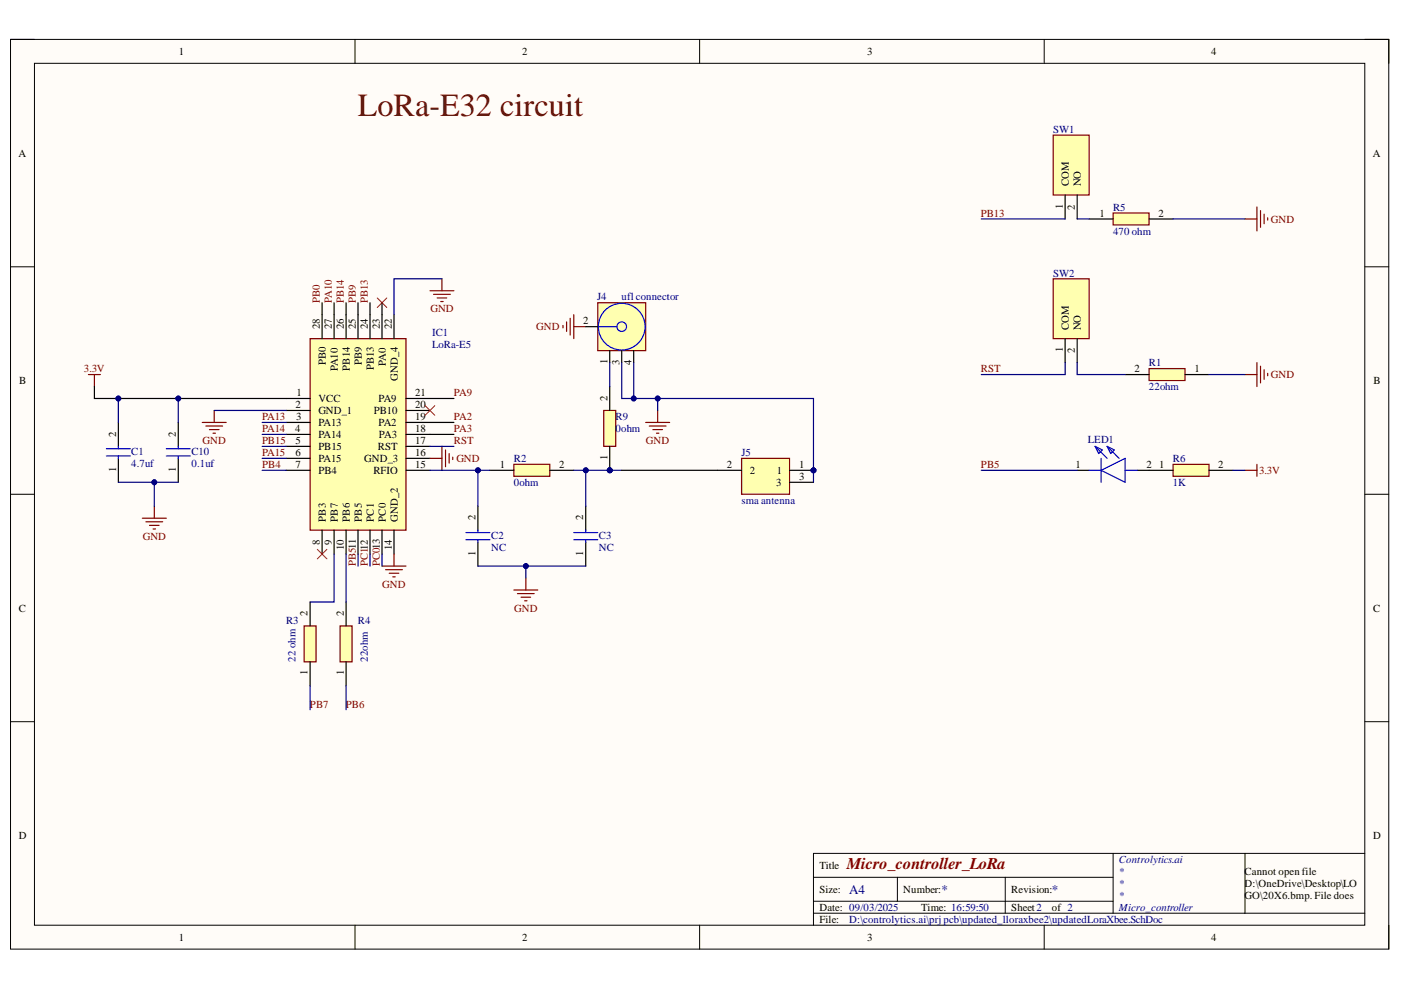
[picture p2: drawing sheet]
<svg xmlns="http://www.w3.org/2000/svg" width="297mm" height="210mm" viewBox="0 0 297 210" stroke-linecap="round" stroke-linejoin="round" font-family="sans-serif">
<defs><g id="words">
<text font-size="6.8" fill="#5b0f00" x="75.9" y="24.7">LoRa-E32 circuit</text>
<text font-size="3.5" fill="#800000" x="179.6" y="184.3">Micro_controller_LoRa</text>
<g font-size="2.8" fill="#000080">
<text x="180.1" y="189.5">A4</text>
<text x="199.6" y="189.5">*</text>
<text x="223" y="189.5">*</text>
</g>
<g font-size="2.3">
<text x="37.9" y="11.7">1</text>
<text x="110.7" y="11.7">2</text>
<text x="183.9" y="11.7">3</text>
<text x="256.8" y="11.7">4</text>
<text x="3.9" y="33.3">A</text>
<text x="291" y="33.3">A</text>
<text x="226.6" y="39.5" transform="rotate(-90 226.6 39.5)">COM</text>
<text x="229.1" y="39.5" transform="rotate(-90 229.1 39.5)">NO</text>
<text x="225.3" y="44.3" transform="rotate(-90 225.3 44.3)">1</text>
<text x="227.9" y="44.4" transform="rotate(-90 227.9 44.4)">2</text>
<text x="233.1" y="46">1</text>
<text x="245.6" y="46">2</text>
<text x="67.8" y="69.8" transform="rotate(-90 67.8 69.8)">28</text>
<text x="70.4" y="69.8" transform="rotate(-90 70.4 69.8)">27</text>
<text x="72.9" y="69.8" transform="rotate(-90 72.9 69.8)">26</text>
<text x="75.4" y="69.8" transform="rotate(-90 75.4 69.8)">25</text>
<text x="78" y="69.8" transform="rotate(-90 78 69.8)">24</text>
<text x="80.5" y="69.8" transform="rotate(-90 80.5 69.8)">23</text>
<text x="83.1" y="69.8" transform="rotate(-90 83.1 69.8)">22</text>
<text x="123.7" y="68.8">2</text>
<text x="226.6" y="70" transform="rotate(-90 226.6 70)">COM</text>
<text x="229.1" y="70" transform="rotate(-90 229.1 70)">NO</text>
<text x="69.1" y="77.5" transform="rotate(-90 69.1 77.5)">PB0</text>
<text x="76.7" y="77.4" transform="rotate(-90 76.7 77.4)">PB9</text>
<text x="81.8" y="77.6" transform="rotate(-90 81.8 77.6)">PA0</text>
<text x="128.8" y="77.2" transform="rotate(-90 128.8 77.2)">1</text>
<text x="131.4" y="77.3" transform="rotate(-90 131.4 77.3)">3</text>
<text x="133.9" y="77.5" transform="rotate(-90 133.9 77.5)">4</text>
<text x="225.3" y="74.7" transform="rotate(-90 225.3 74.7)">1</text>
<text x="227.9" y="74.9" transform="rotate(-90 227.9 74.9)">2</text>
<text x="4.1" y="81.4">B</text>
<text x="62.8" y="84">1</text>
<text x="71.6" y="78.7" transform="rotate(-90 71.6 78.7)">PA10</text>
<text x="74.2" y="78.6" transform="rotate(-90 74.2 78.6)">PB14</text>
<text x="79.3" y="78.5" transform="rotate(-90 79.3 78.5)">PB13</text>
<text x="84.3" y="80.8" transform="rotate(-90 84.3 80.8)">GND_4</text>
<text x="88" y="84">21</text>
<text x="240.5" y="78.9">2</text>
<text x="253.2" y="78.9">1</text>
<text x="291.2" y="81.4">B</text>
<text x="62.7" y="86.5">2</text>
<text x="62.8" y="89.1">3</text>
<text x="67.5" y="85.2">VCC</text>
<text x="67.5" y="87.8">GND_1</text>
<text x="79.3" y="87.8">PB10</text>
<text x="80.3" y="85.2">PA9</text>
<text x="88" y="89.1">19</text>
<text x="88" y="86.5">20</text>
<text x="128.8" y="85" transform="rotate(-90 128.8 85)">2</text>
<text x="24.6" y="92.6" transform="rotate(-90 24.6 92.6)">2</text>
<text x="37.3" y="92.6" transform="rotate(-90 37.3 92.6)">2</text>
<text x="62.6" y="91.7">4</text>
<text x="62.7" y="94.2">5</text>
<text x="67.5" y="90.4">PA13</text>
<text x="67.5" y="92.9">PA14</text>
<text x="67.5" y="95.5">PB15</text>
<text x="80.1" y="95.5">RST</text>
<text x="80.3" y="90.4">PA2</text>
<text x="80.4" y="92.9">PA3</text>
<text x="88" y="94.2">17</text>
<text x="88" y="91.7">18</text>
<text x="24.6" y="100.1" transform="rotate(-90 24.6 100.1)">1</text>
<text x="37.3" y="100.1" transform="rotate(-90 37.3 100.1)">1</text>
<text x="62.7" y="96.7">6</text>
<text x="62.7" y="99.3">7</text>
<text x="67.5" y="98">PA15</text>
<text x="67.5" y="100.5">PB4</text>
<text x="77.2" y="98">GND_3</text>
<text x="79.2" y="100.5">RFIO</text>
<text x="88" y="99.3">15</text>
<text x="88" y="96.7">16</text>
<text x="106" y="99.3">1</text>
<text x="118.6" y="99.3">2</text>
<text x="128.8" y="97.6" transform="rotate(-90 128.8 97.6)">1</text>
<text x="154.1" y="99.3">2</text>
<text x="159" y="100.5">2</text>
<text x="164.7" y="100.5">1</text>
<text x="169.4" y="99.3">1</text>
<text x="169.4" y="101.8">3</text>
<text x="228" y="99.3">1</text>
<text x="243.1" y="99.3">2</text>
<text x="245.8" y="99.3">1</text>
<text x="258.3" y="99.3">2</text>
<text x="164.6" y="103.1">3</text>
<text x="69.1" y="110.6" transform="rotate(-90 69.1 110.6)">PB3</text>
<text x="71.6" y="110.6" transform="rotate(-90 71.6 110.6)">PB7</text>
<text x="74.2" y="110.6" transform="rotate(-90 74.2 110.6)">PB6</text>
<text x="76.7" y="110.6" transform="rotate(-90 76.7 110.6)">PB5</text>
<text x="79.3" y="110.6" transform="rotate(-90 79.3 110.6)">PC1</text>
<text x="81.8" y="110.6" transform="rotate(-90 81.8 110.6)">PC0</text>
<text x="84.3" y="110.6" transform="rotate(-90 84.3 110.6)">GND_2</text>
<text x="100.8" y="110.3" transform="rotate(-90 100.8 110.3)">2</text>
<text x="123.7" y="110.3" transform="rotate(-90 123.7 110.3)">2</text>
<text x="67.8" y="115.5" transform="rotate(-90 67.8 115.5)">8</text>
<text x="70.4" y="115.5" transform="rotate(-90 70.4 115.5)">9</text>
<text x="72.9" y="116.7" transform="rotate(-90 72.9 116.7)">10</text>
<text x="83.1" y="116.7" transform="rotate(-90 83.1 116.7)">14</text>
<text x="100.8" y="117.9" transform="rotate(-90 100.8 117.9)">1</text>
<text x="123.7" y="117.9" transform="rotate(-90 123.7 117.9)">1</text>
<text x="4" y="129.7">C</text>
<text x="65.2" y="130.7" transform="rotate(-90 65.2 130.7)">2</text>
<text x="72.9" y="130.7" transform="rotate(-90 72.9 130.7)">2</text>
<text x="291.1" y="129.7">C</text>
<text x="65.2" y="143.2" transform="rotate(-90 65.2 143.2)">1</text>
<text x="72.9" y="143.2" transform="rotate(-90 72.9 143.2)">1</text>
<text x="4" y="177.9">D</text>
<text x="291.1" y="177.9">D</text>
<text x="173.7" y="184.3">Title</text>
<text x="263.9" y="185.5">Cannot open file</text>
<text x="173.7" y="189.3">Size:</text>
<text x="191.5" y="189.3">Number:</text>
<text x="214.4" y="189.3">Revision:</text>
<text x="263.9" y="188.1">D:\OneDrive\Desktop\LO</text>
<text x="263.9" y="190.6">GO\20X6.bmp. File does</text>
<text x="173.7" y="193.1">Date: 09/03/2025</text>
<text x="173.7" y="195.7">File:</text>
<text x="195.3" y="193.1">Time: 16:59:50</text>
<text x="214.4" y="193.1">Sheet2</text>
<text x="223" y="193.1">of 2</text>
<text x="263.9" y="193.1">not exist.</text>
<text x="37.9" y="199.5">1</text>
<text x="110.7" y="199.5">2</text>
<text x="183.9" y="199.5">3</text>
<text x="256.8" y="199.5">4</text>
</g>
<g font-size="2.3" fill="#000080">
<text x="223.3" y="28.1">SW1</text>
<text x="236" y="44.7">R5</text>
<text x="236" y="49.8">470 ohm</text>
<text x="223.3" y="58.6">SW2</text>
<text x="126.6" y="63.7">J4</text>
<text x="131.8" y="63.7">ufl connector</text>
<text x="91.6" y="71.3">IC1</text>
<text x="91.6" y="73.8">LoRa-E5</text>
<text x="243.6" y="77.6">R1</text>
<text x="243.6" y="82.7">22ohm</text>
<text x="130.5" y="89.1">R9</text>
<text x="130.5" y="91.7">0ohm</text>
<text x="230.7" y="93.9">LED1</text>
<text x="27.8" y="96.5">C1</text>
<text x="27.8" y="99">4.7uf</text>
<text x="40.6" y="96.5">C10</text>
<text x="40.6" y="99">0.1uf</text>
<text x="108.9" y="98">R2</text>
<text x="157.2" y="96.7">J5</text>
<text x="248.7" y="98">R6</text>
<text x="108.9" y="103.1">0ohm</text>
<text x="157.2" y="106.9">sma antenna</text>
<text x="248.7" y="103.1">1K</text>
<text x="104.1" y="114.2">C2</text>
<text x="104.1" y="116.8">NC</text>
<text x="127" y="114.2">C3</text>
<text x="127" y="116.8">NC</text>
<text x="60.6" y="132.2">R3</text>
<text x="75.9" y="132.2">R4</text>
<text x="62.7" y="140.3" transform="rotate(-90 62.7 140.3)">22 ohm</text>
<text x="78" y="140.3" transform="rotate(-90 78 140.3)">22ohm</text>
<text x="237.2" y="183">Controlytics.ai</text>
<text x="237.2" y="185.5">*</text>
<text x="237.2" y="188.1">*</text>
<text x="237.2" y="190.6">*</text>
<text x="180.1" y="195.7">D:\controlytics.ai\prjpcb\updated_lloraxbee2\updatedLoraXbee.SchDoc</text>
<text x="237.2" y="193.1">Micro_controller</text>
</g>
<g font-size="2.3" fill="#800000">
<text x="208" y="46">PB13</text>
<text x="269.5" y="47.2">GND</text>
<text x="67.8" y="64.2" transform="rotate(-90 67.8 64.2)">PB0</text>
<text x="70.4" y="64.2" transform="rotate(-90 70.4 64.2)">PA10</text>
<text x="72.9" y="64.2" transform="rotate(-90 72.9 64.2)">PB14</text>
<text x="75.4" y="64.2" transform="rotate(-90 75.4 64.2)">PB9</text>
<text x="78" y="64.2" transform="rotate(-90 78 64.2)">PB13</text>
<text x="91.3" y="66.2">GND</text>
<text x="113.7" y="70">GND</text>
<text x="17.8" y="78.9">3.3V</text>
<text x="96.3" y="84">PA9</text>
<text x="208" y="78.9">RST</text>
<text x="269.5" y="80.2">GND</text>
<text x="55.6" y="89.1">PA13</text>
<text x="96.3" y="89.1">PA2</text>
<text x="43" y="94.2">GND</text>
<text x="55.6" y="94.2">PB15</text>
<text x="55.6" y="91.7">PA14</text>
<text x="96.3" y="94.2">RST</text>
<text x="96.3" y="91.7">PA3</text>
<text x="136.9" y="94.2">GND</text>
<text x="55.6" y="99.3">PB4</text>
<text x="55.6" y="96.7">PA15</text>
<text x="96.8" y="98">GND</text>
<text x="208" y="99.3">PB5</text>
<text x="266.9" y="100.5">3.3V</text>
<text x="30.3" y="114.5">GND</text>
<text x="75.4" y="120" transform="rotate(-90 75.4 120)">PB511</text>
<text x="78" y="120" transform="rotate(-90 78 120)">PC112</text>
<text x="80.5" y="120" transform="rotate(-90 80.5 120)">PC013</text>
<text x="81" y="124.6">GND</text>
<text x="109" y="129.7">GND</text>
<text x="65.7" y="150">PB7</text>
<text x="73.3" y="150">PB6</text>
</g>
</g></defs>
<path d="M2.2 8.4h292.2v192.8h-292.2z" fill-rule="evenodd" fill="#fffcf8"/>
<path d="M2.2 8.4h292.2v192.8h-292.2z" fill="none" stroke="#000" stroke-width=".21"/>
<path d="M7.3 13.4h282.1v182.8h-282.1z" fill-rule="evenodd" fill="#fffcf8"/>
<g fill="none" stroke="#000" stroke-width=".21">
<path d="M2.2 8.3h5.1M7.3 13.4h282.1v182.8h-282.1zM75.3 8.3v5.1M148.3 8.3v5.1M221.4 8.4v5M289.4 8.4h5v5M2.2 56.6h5.1M289.4 56.6h5M2.2 104.8h5.1M289.4 104.8h5M2.2 153h5.1M289.4 153h5"/>
<path d="M75.3 196.2v5M148.3 196.2v5M172.5 186h63.5M172.5 193.6h116.9M172.5 191.1h63.5M190.3 186v5.1M213.1 186v7.6M221.4 196.2v5M236 180.9v12.7M264 180.9v12.7M289.4 180.9h-116.9v15.3M294.4 196.2v5"/>
</g>
<path d="M65.8 71.8h20.3v40.6h-20.3z" fill-rule="evenodd" fill="#ffffb0"/>
<g fill="none" stroke="#800000" stroke-width=".25">
<path d="M93.7 59.1v2.5M264 46.4h2.5M266.5 43.9v5.1M267.3 44.7v3.5M268 45.4v2M268.8 46.2v.5M18.7 79.4h2.6M20 79.4v2.6M65.8 71.8h20.3v40.6h-20.3zM91.2 61.6h5M91.9 62.4h3.6M92.7 63.2h2"/>
<path d="M93.4 63.9h.6M42.9 89.6h5.1M43.6 90.3h3.6M44.4 91.1h2M45.2 91.8h.5M45.4 87v2.6M91.2 97.2h2.5M93.7 94.6v5.1M94.5 95.4v3.6M95.2 96.2v2M96 96.9v.5M30.2 109.9h5.1"/>
<path d="M30.9 110.6h3.6M31.7 111.4h2M32.5 112.2h.5M32.7 107.3v2.6M83.5 117.5v2.5M81 120h5.1M81.8 120.8h3.5M82.5 121.5h2.1M83.3 122.3h.5M108.9 125.1h5.1M109.7 125.9h3.6M110.5 126.6h2"/>
<path d="M111.2 127.4h.5M111.5 122.6v2.5"/>
</g>
<g fill="none" stroke="#000" stroke-width=".25">
<path d="M68.3 66.7v5.1M70.8 66.7v5.1M73.4 66.7v5.1M75.9 66.7v5.1M78.5 66.7v5.1M81 66.7v5.1M83.5 66.7v5.1M60.7 84.5h5.1M60.7 87h5.1M60.7 89.6h5.1M60.7 92.1h5.1M60.7 94.6h5.1"/>
<path d="M60.7 97.2h5.1M60.7 99.7h5.1M86.1 84.5h5.1M86.1 87h5.1M86.1 89.6h5.1M86.1 92.1h5.1M86.1 94.6h5.1M86.1 97.2h5.1M86.1 99.7h5.1M68.3 112.4v5.1M70.8 112.4v5.1M73.4 112.4v5.1"/>
<path d="M75.9 112.4v5.1M78.5 112.4v5.1M81 112.4v5.1M83.5 112.4v5.1M101.3 107.3v5.1M101.3 114.9v5.1M124.2 107.3v5.1M124.2 114.9v5.1"/>
</g>
<path d="M98.8 114.4h5.1M98.8 112.9h5.1M101.3 112.4v.5M101.3 114.4v.5M121.7 114.4h5M121.7 112.9h5M124.2 112.4v.5M124.2 114.4v.5" fill="none" stroke="#00f" stroke-width=".25"/>
<path d="M108.9 98.4h7.7v2.6h-7.7z" fill-rule="evenodd" fill="#ffffb0"/>
<path d="M108.9 98.4h7.7v2.6h-7.7z" fill="none" stroke="#800000" stroke-width=".25"/>
<path d="M103.9 99.7h5M116.6 99.7h5.1" fill="none" stroke="#000" stroke-width=".25"/>
<path d="M64.5 132.7h2.5v7.6h-2.5z" fill-rule="evenodd" fill="#ffffb0"/>
<path d="M64.5 132.7h2.5v7.6h-2.5z" fill="none" stroke="#800000" stroke-width=".25"/>
<path d="M65.8 127.6v5.1M65.8 140.3v5.1" fill="none" stroke="#000" stroke-width=".25"/>
<path d="M72.1 132.7h2.5v7.6h-2.5z" fill-rule="evenodd" fill="#ffffb0"/>
<path d="M72.1 132.7h2.5v7.6h-2.5z" fill="none" stroke="#800000" stroke-width=".25"/>
<path d="M73.4 127.6v5.1M73.4 140.3v5.1" fill="none" stroke="#000" stroke-width=".25"/>
<path d="M236 45.2h7.6v2.5h-7.6z" fill-rule="evenodd" fill="#ffffb0"/>
<path d="M236 45.2h7.6v2.5h-7.6z" fill="none" stroke="#800000" stroke-width=".25"/>
<path d="M230.9 46.4h5.1M243.6 46.4h5.1M25.1 89.6v5M25.1 97.2v5.1" fill="none" stroke="#000" stroke-width=".25"/>
<path d="M22.6 96.7h5M22.6 95.1h5M25.1 94.6v.5M25.1 96.7v.5" fill="none" stroke="#00f" stroke-width=".25"/>
<path d="M248.7 98.5h7.6v2.5h-7.6z" fill-rule="evenodd" fill="#ffffb0"/>
<path d="M248.7 98.5h7.6v2.5h-7.6zM264 99.7h2.5M266.5 98.5v2.5" fill="none" stroke="#800000" stroke-width=".25"/>
<path d="M228.4 99.7h2.5M241.1 99.7h7.6M256.3 99.7h5.1" fill="none" stroke="#000" stroke-width=".25"/>
<path d="M230.9 99.7h2.6M232.2 94.6l2.5 2.6M232.2 94.6l1.5 .8-.8 .8zM233.5 99.7l5-2.5v5.1zM233.5 97.2v5.1M234.7 94.6l2.6 2.6M234.7 94.6l1.6 .8-.8 .8zM238.5 99.7h2.6" fill="none" stroke="#00f" stroke-width=".25"/>
<path d="M223.3 28.7h7.6v12.6h-7.6z" fill-rule="evenodd" fill="#ffffb0"/>
<path d="M223.3 28.7h7.6v12.6h-7.6z" fill="none" stroke="#800000" stroke-width=".25"/>
<path d="M225.8 41.3v5.1M228.4 41.3v5.1" fill="none" stroke="#000" stroke-width=".25"/>
<path d="M223.3 59.1h7.6v12.7h-7.6z" fill-rule="evenodd" fill="#ffffb0"/>
<path d="M223.3 59.1h7.6v12.7h-7.6z" fill="none" stroke="#800000" stroke-width=".25"/>
<path d="M225.8 71.8v5.1M228.4 71.8v5.1" fill="none" stroke="#000" stroke-width=".25"/>
<path d="M243.6 78.1h7.6v2.6h-7.6z" fill-rule="evenodd" fill="#ffffb0"/>
<path d="M243.6 78.1h7.6v2.6h-7.6zM264 79.4h2.5M266.5 76.9v5.1M267.3 77.6v3.6M268 78.4v2M268.8 79.2v.5" fill="none" stroke="#800000" stroke-width=".25"/>
<path d="M238.5 79.4h5.1M251.2 79.4h5.1" fill="none" stroke="#000" stroke-width=".25"/>
<circle cx="172.5" cy="99.7" r=".51" fill="#000080"/>
<circle cx="172.5" cy="99.7" r=".51" fill="none" stroke="#000080" stroke-width=".21"/>
<path d="M157.2 97.2h10.2v7.6h-10.2z" fill-rule="evenodd" fill="#ffffb0"/>
<path d="M157.2 97.2h10.2v7.6h-10.2z" fill="none" stroke="#800000" stroke-width=".25"/>
<path d="M167.4 99.7h5.1" fill="none" stroke="#000" stroke-width=".25"/>
<circle cx="172.5" cy="99.7" r=".51" fill="#000080"/>
<circle cx="172.5" cy="99.7" r=".51" fill="none" stroke="#000080" stroke-width=".21"/>
<path d="M152.1 99.7h5.1M167.4 102.3h5.1" fill="none" stroke="#000" stroke-width=".25"/>
<circle cx="129.3" cy="99.7" r=".51" fill="#000080"/>
<circle cx="129.3" cy="99.7" r=".51" fill="none" stroke="#000080" stroke-width=".21"/>
<path d="M128 87h2.5v7.6h-2.5z" fill-rule="evenodd" fill="#ffffb0"/>
<path d="M128 87h2.5v7.6h-2.5z" fill="none" stroke="#800000" stroke-width=".25"/>
<path d="M129.3 94.6v5.1" fill="none" stroke="#000" stroke-width=".25"/>
<circle cx="129.3" cy="99.7" r=".51" fill="#000080"/>
<circle cx="129.3" cy="99.7" r=".51" fill="none" stroke="#000080" stroke-width=".21"/>
<path d="M129.3 82v5" fill="none" stroke="#000" stroke-width=".25"/>
<path d="M119.4 69v.5M120.1 68.2v2.1M120.9 67.5v3.5M121.7 66.7v5.1M121.7 69.3h2.5M136.9 89.6h5.1M137.7 90.3h3.5M138.4 91.1h2.1M139.2 91.8h.5M139.4 87v2.6" fill="none" stroke="#800000" stroke-width=".25"/>
<path d="M126.7 64.2h10.2v10.1h-10.2z" fill-rule="evenodd" fill="#ffffb0"/>
<path d="M126.7 64.2h10.2v10.1h-10.2z" fill="none" stroke="#800000" stroke-width=".25"/>
<g fill="none" stroke="#00f" stroke-width=".25">
<path d="M126.9 69.3h3.9M35.3 96.7h5M35.3 95.1h5M37.8 94.6v.5M37.8 96.7v.5"/>
<circle cx="131.8" cy="69.3" r="5"/>
<circle cx="131.8" cy="69.3" r="1.02"/>
</g>
<path d="M124.2 69.3h2.5M129.3 74.3v2.6M131.8 74.3v2.6M134.4 74.3v2.6M20 82v2.5h40.7M37.8 89.6v5M37.8 97.2v5.1" fill="none" stroke="#000" stroke-width=".25"/>
<path d="M80 63.2l2 2M82 63.2l-2 2M90.1 86l2.1 2M92.2 86l-2.1 2M67.3 116.5l2 2M69.3 116.5l-2 2" fill="none" stroke="#f00" stroke-width=".21"/>
<circle cx="37.8" cy="84.5" r=".51" fill="#000080"/>
<circle cx="37.8" cy="84.5" r=".51" fill="none" stroke="#000080" stroke-width=".21"/>
<circle cx="25.1" cy="84.5" r=".51" fill="#000080"/>
<circle cx="25.1" cy="84.5" r=".51" fill="none" stroke="#000080" stroke-width=".21"/>
<path d="M25.1 102.3h12.7" fill="none" stroke="#000080" stroke-width=".25"/>
<circle cx="32.7" cy="102.3" r=".51" fill="#000080"/>
<circle cx="32.7" cy="102.3" r=".51" fill="none" stroke="#000080" stroke-width=".21"/>
<path d="M93.7 59.1h-10.2v7.6M45.4 87h15.3M55.6 99.7h5.1M55.6 97.2h5.1M55.6 94.6h5.1M55.6 92.1h5.1M55.6 89.6h5.1M91.2 99.7h12.7M70.8 117.5v10.1h-5" fill="none" stroke="#000080" stroke-width=".25"/>
<circle cx="101.3" cy="99.7" r=".51" fill="#000080"/>
<circle cx="101.3" cy="99.7" r=".51" fill="none" stroke="#000080" stroke-width=".21"/>
<path d="M91.2 94.6h5M101.3 120h22.9" fill="none" stroke="#000080" stroke-width=".25"/>
<path d="M91.2 92.1h5M91.2 89.6h5M91.2 84.5h5" fill="none" stroke="#000" stroke-width=".25"/>
<circle cx="111.5" cy="120" r=".51" fill="#000080"/>
<circle cx="111.5" cy="120" r=".51" fill="none" stroke="#000080" stroke-width=".21"/>
<path d="M121.7 99.7h7.6" fill="none" stroke="#000080" stroke-width=".25"/>
<circle cx="124.2" cy="99.7" r=".51" fill="#000080"/>
<circle cx="124.2" cy="99.7" r=".51" fill="none" stroke="#000080" stroke-width=".21"/>
<circle cx="129.3" cy="99.7" r=".51" fill="#000080"/>
<circle cx="129.3" cy="99.7" r=".51" fill="none" stroke="#000080" stroke-width=".21"/>
<path d="M129.3 99.7h2.5" fill="none" stroke="#000080" stroke-width=".25"/>
<circle cx="129.3" cy="99.7" r=".51" fill="#000080"/>
<circle cx="129.3" cy="99.7" r=".51" fill="none" stroke="#000080" stroke-width=".21"/>
<path d="M131.8 76.9v7.6h40.7v17.8" fill="none" stroke="#000080" stroke-width=".25"/>
<circle cx="134.4" cy="84.5" r=".51" fill="#000080"/>
<circle cx="134.4" cy="84.5" r=".51" fill="none" stroke="#000080" stroke-width=".21"/>
<circle cx="139.4" cy="84.5" r=".51" fill="#000080"/>
<circle cx="139.4" cy="84.5" r=".51" fill="none" stroke="#000080" stroke-width=".21"/>
<circle cx="172.5" cy="99.7" r=".51" fill="#000080"/>
<circle cx="172.5" cy="99.7" r=".51" fill="none" stroke="#000080" stroke-width=".21"/>
<path d="M208 46.4h17.8M228.4 46.4h2.5M248.7 46.4h15.3M225.8 76.9v2.5h-17.8M228.4 76.9v2.5h10.1M256.3 79.4h7.7M25.1 84.5v5.1M208 99.7h20.4M261.4 99.7h2.6" fill="none" stroke="#000080" stroke-width=".25"/>
<circle cx="25.1" cy="84.5" r=".51" fill="#000080"/>
<circle cx="25.1" cy="84.5" r=".51" fill="none" stroke="#000080" stroke-width=".21"/>
<path d="M32.7 102.3v5" fill="none" stroke="#000080" stroke-width=".25"/>
<circle cx="32.7" cy="102.3" r=".51" fill="#000080"/>
<circle cx="32.7" cy="102.3" r=".51" fill="none" stroke="#000080" stroke-width=".21"/>
<path d="M37.8 84.5v5.1" fill="none" stroke="#000080" stroke-width=".25"/>
<circle cx="37.8" cy="84.5" r=".51" fill="#000080"/>
<circle cx="37.8" cy="84.5" r=".51" fill="none" stroke="#000080" stroke-width=".21"/>
<path d="M101.3 99.7v7.6M73.4 117.5v10.1M75.9 117.5v2.5M78.5 117.5v2.5M81 117.5v2.5M65.8 145.4v5.1M73.4 145.4v5.1" fill="none" stroke="#000080" stroke-width=".25"/>
<path d="M68.3 64.2v2.5M70.8 64.2v2.5M73.4 64.2v2.5M75.9 64.2v2.5M78.5 64.2v2.5M81 64.2v2.5" fill="none" stroke="#000" stroke-width=".25"/>
<circle cx="101.3" cy="99.7" r=".51" fill="#000080"/>
<circle cx="101.3" cy="99.7" r=".51" fill="none" stroke="#000080" stroke-width=".21"/>
<path d="M111.5 120v2.6" fill="none" stroke="#000080" stroke-width=".25"/>
<circle cx="111.5" cy="120" r=".51" fill="#000080"/>
<circle cx="111.5" cy="120" r=".51" fill="none" stroke="#000080" stroke-width=".21"/>
<path d="M124.2 99.7v7.6" fill="none" stroke="#000080" stroke-width=".25"/>
<circle cx="124.2" cy="99.7" r=".51" fill="#000080"/>
<circle cx="124.2" cy="99.7" r=".51" fill="none" stroke="#000080" stroke-width=".21"/>
<path d="M129.3 76.9v5.1M134.4 76.9v7.6" fill="none" stroke="#000080" stroke-width=".25"/>
<circle cx="134.4" cy="84.5" r=".51" fill="#000080"/>
<circle cx="134.4" cy="84.5" r=".51" fill="none" stroke="#000080" stroke-width=".21"/>
<path d="M139.4 84.5v2.5" fill="none" stroke="#000080" stroke-width=".25"/>
<circle cx="139.4" cy="84.5" r=".51" fill="#000080"/>
<circle cx="139.4" cy="84.5" r=".51" fill="none" stroke="#000080" stroke-width=".21"/>
<path d="M131.8 99.7h20.3" fill="none" stroke="#000" stroke-width=".25"/>
<use href="#words"/>
</svg>
